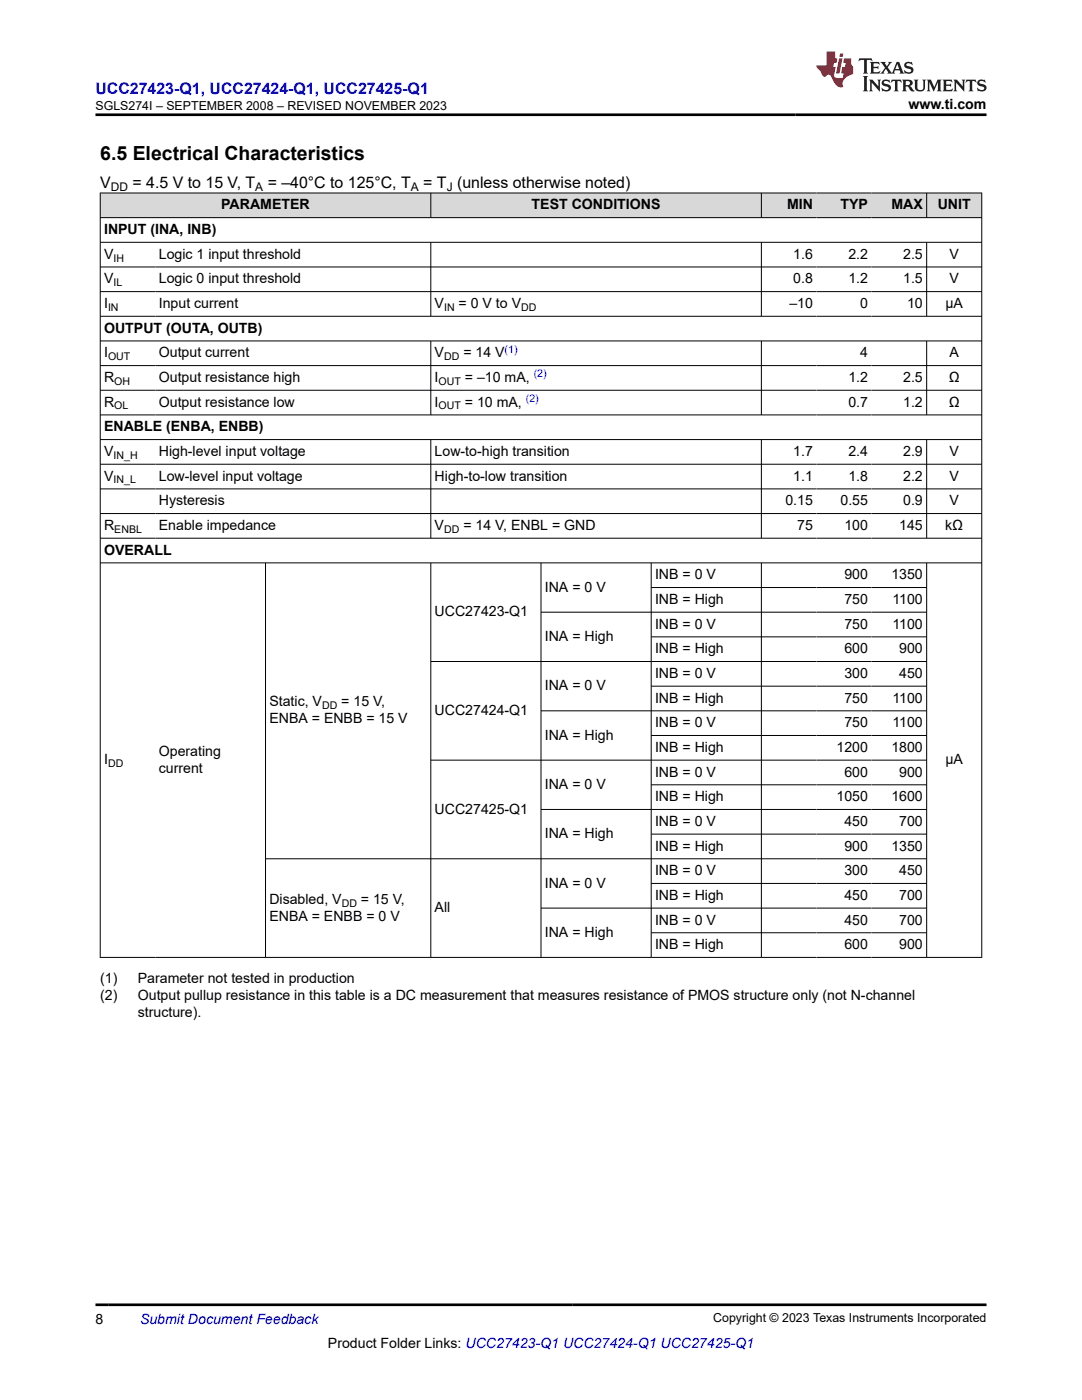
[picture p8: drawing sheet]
<svg xmlns="http://www.w3.org/2000/svg" width="216mm" height="279mm" viewBox="0 0 216 279" stroke-linecap="round" stroke-linejoin="round" font-family="sans-serif">
<defs><g id="words">
<text font-size="3.9" x="20" y="32">6.5 Electrical Characteristics</text>
<text font-size="3.2" fill="#00f" x="19" y="18.7">UCC27423-Q1, UCC27424-Q1, UCC27425-Q1</text>
<g font-size="3.2">
<text x="20" y="37.5">V</text>
<text x="26.4" y="37.5">= 4.5 V to 15 V, T</text>
<text x="53.4" y="37.5">= –40°C to 125°C, T</text>
<text x="84.5" y="37.5">= T (unless otherwise noted)</text>
</g>
<g font-size="2.8">
<text x="181.3" y="21.8">www.ti.com</text>
<text x="44.1" y="41.8">PARAMETER</text>
<text x="106.1" y="41.8">TEST CONDITIONS</text>
<text x="157" y="41.8">MIN</text>
<text x="167.7" y="41.8">TYP</text>
<text x="177.9" y="41.8">MAX</text>
<text x="187.1" y="41.8">UNIT</text>
<text x="20.8" y="46.7">INPUT (INA, INB)</text>
<text x="20.8" y="51.6">V</text>
<text x="31.7" y="51.6">Logic 1 input threshold</text>
<text x="158.3" y="51.6">1.6</text>
<text x="169.3" y="51.6">2.2</text>
<text x="180.2" y="51.6">2.5</text>
<text x="189.5" y="51.6">V</text>
<text x="20.8" y="56.6">V</text>
<text x="31.7" y="56.6">Logic 0 input threshold</text>
<text x="158.3" y="56.6">0.8</text>
<text x="169.3" y="56.6">1.2</text>
<text x="180.2" y="56.6">1.5</text>
<text x="189.5" y="56.6">V</text>
<text x="20.8" y="61.5">I</text>
<text x="31.7" y="61.5">Input current</text>
<text x="86.7" y="61.5">V</text>
<text x="91.5" y="61.5">= 0 V to V</text>
<text x="157.5" y="61.5">–10</text>
<text x="171.6" y="61.5">0</text>
<text x="181" y="61.5">10</text>
<text x="188.6" y="61.5">μA</text>
<text x="20.8" y="66.4">OUTPUT (OUTA, OUTB)</text>
<text x="20.8" y="71.3">I</text>
<text x="31.7" y="71.3">Output current</text>
<text x="86.7" y="71.3">V</text>
<text x="92.5" y="71.3">= 14 V</text>
<text x="171.6" y="71.3">4</text>
<text x="189.5" y="71.3">A</text>
<text x="20.8" y="76.2">R</text>
<text x="31.7" y="76.2">Output resistance high</text>
<text x="86.7" y="76.2">I</text>
<text x="92.8" y="76.2">= –10 mA,</text>
<text x="169.3" y="76.2">1.2</text>
<text x="180.2" y="76.2">2.5</text>
<text x="189.3" y="76.2">Ω</text>
<text x="20.8" y="81.2">R</text>
<text x="31.7" y="81.2">Output resistance low</text>
<text x="86.7" y="81.2">I</text>
<text x="92.8" y="81.2">= 10 mA,</text>
<text x="169.3" y="81.2">0.7</text>
<text x="180.2" y="81.2">1.2</text>
<text x="189.3" y="81.2">Ω</text>
<text x="20.8" y="86.1">ENABLE (ENBA, ENBB)</text>
<text x="20.8" y="91">V</text>
<text x="20.8" y="95.9">V</text>
<text x="31.7" y="91">High-level input voltage</text>
<text x="31.7" y="95.9">Low-level input voltage</text>
<text x="86.7" y="91">Low-to-high transition</text>
<text x="86.7" y="95.9">High-to-low transition</text>
<text x="158.3" y="91">1.7</text>
<text x="158.3" y="95.9">1.1</text>
<text x="169.3" y="91">2.4</text>
<text x="169.3" y="95.9">1.8</text>
<text x="180.2" y="91">2.9</text>
<text x="180.2" y="95.9">2.2</text>
<text x="189.5" y="91">V</text>
<text x="189.5" y="95.9">V</text>
<text x="31.7" y="100.8">Hysteresis</text>
<text x="156.7" y="100.8">0.15</text>
<text x="167.7" y="100.8">0.55</text>
<text x="180.2" y="100.8">0.9</text>
<text x="189.5" y="100.8">V</text>
<text x="20.8" y="105.8">R</text>
<text x="31.7" y="105.8">Enable impedance</text>
<text x="86.7" y="105.8">V</text>
<text x="92.5" y="105.8">= 14 V, ENBL = GND</text>
<text x="159.1" y="105.8">75</text>
<text x="168.5" y="105.8">100</text>
<text x="179.4" y="105.8">145</text>
<text x="188.6" y="105.8">kΩ</text>
<text x="20.8" y="110.7">OVERALL</text>
<text x="108.7" y="118.1">INA = 0 V</text>
<text x="130.7" y="115.6">INB = 0 V</text>
<text x="168.5" y="115.6">900</text>
<text x="177.9" y="115.6">1350</text>
<text x="86.7" y="123">UCC27423-Q1</text>
<text x="130.7" y="120.5">INB = High</text>
<text x="130.7" y="125.4">INB = 0 V</text>
<text x="168.5" y="120.5">750</text>
<text x="168.5" y="125.4">750</text>
<text x="178.1" y="120.5">1100</text>
<text x="178.1" y="125.4">1100</text>
<text x="108.7" y="127.9">INA = High</text>
<text x="130.7" y="130.4">INB = High</text>
<text x="168.5" y="130.4">600</text>
<text x="179.4" y="130.4">900</text>
<text x="108.7" y="137.8">INA = 0 V</text>
<text x="130.7" y="135.3">INB = 0 V</text>
<text x="168.5" y="135.3">300</text>
<text x="179.4" y="135.3">450</text>
<text x="53.7" y="141">Static, V</text>
<text x="68.1" y="141">= 15 V,</text>
<text x="86.7" y="142.7">UCC27424-Q1</text>
<text x="130.7" y="140.2">INB = High</text>
<text x="168.5" y="140.2">750</text>
<text x="178.1" y="140.2">1100</text>
<text x="53.7" y="144.4">ENBA = ENBB = 15 V</text>
<text x="108.7" y="147.6">INA = High</text>
<text x="130.7" y="145.1">INB = 0 V</text>
<text x="168.5" y="145.1">750</text>
<text x="178.1" y="145.1">1100</text>
<text x="20.8" y="152.5">I</text>
<text x="31.7" y="150.8">Operating</text>
<text x="31.7" y="154.2">current</text>
<text x="130.7" y="150.1">INB = High</text>
<text x="130.7" y="155">INB = 0 V</text>
<text x="166.9" y="150.1">1200</text>
<text x="168.5" y="155">600</text>
<text x="177.9" y="150.1">1800</text>
<text x="179.4" y="155">900</text>
<text x="188.6" y="152.5">µA</text>
<text x="108.7" y="157.4">INA = 0 V</text>
<text x="130.7" y="159.9">INB = High</text>
<text x="166.9" y="159.9">1050</text>
<text x="177.9" y="159.9">1600</text>
<text x="86.7" y="162.4">UCC27425-Q1</text>
<text x="108.7" y="167.3">INA = High</text>
<text x="130.7" y="164.8">INB = 0 V</text>
<text x="168.5" y="164.8">450</text>
<text x="179.4" y="164.8">700</text>
<text x="130.7" y="169.7">INB = High</text>
<text x="168.5" y="169.7">900</text>
<text x="177.9" y="169.7">1350</text>
<text x="108.7" y="177.1">INA = 0 V</text>
<text x="130.7" y="174.7">INB = 0 V</text>
<text x="130.7" y="179.6">INB = High</text>
<text x="168.5" y="174.7">300</text>
<text x="168.5" y="179.6">450</text>
<text x="179.4" y="174.7">450</text>
<text x="179.4" y="179.6">700</text>
<text x="53.7" y="183.7">ENBA = ENBB = 0 V</text>
<text x="53.7" y="180.4">Disabled, V</text>
<text x="72" y="180.4">= 15 V,</text>
<text x="86.7" y="182">All</text>
<text x="130.7" y="184.5">INB = 0 V</text>
<text x="168.5" y="184.5">450</text>
<text x="179.4" y="184.5">700</text>
<text x="108.7" y="187">INA = High</text>
<text x="130.7" y="189.4">INB = High</text>
<text x="168.5" y="189.4">600</text>
<text x="179.4" y="189.4">900</text>
<text x="20" y="196.2">(1)</text>
<text x="27.5" y="196.2">Parameter not tested in production</text>
<text x="20" y="199.6">(2)</text>
<text x="27.5" y="199.6">Output pullup resistance in this table is a DC measurement that measures resistance of PMOS structure only (not N-channel</text>
<text x="27.5" y="203">structure).</text>
<text x="19" y="264.2">8</text>
<text x="65.4" y="269">Product Folder Links: UCC27423-Q1 UCC27424-Q1 UCC27425-Q1</text>
</g>
<text font-size="2.8" fill="#00f" x="27.9" y="264.2">Submit Document Feedback</text>
<g font-size="2.5">
<text x="19" y="21.9">SGLS274I – SEPTEMBER 2008 – REVISED NOVEMBER 2023</text>
<text x="142.3" y="263.9">Copyright © 2023 Texas Instruments Incorporated</text>
</g>
<g font-size="2.4">
<text x="22.1" y="38.1">DD</text>
<text x="50.9" y="38.1">A</text>
<text x="82" y="38.1">A</text>
<text x="89.1" y="38.1">J</text>
</g>
<g font-size="2.1">
<text x="22.6" y="52.2">IH</text>
<text x="22.6" y="57.1">IL</text>
<text x="21.6" y="62">IN</text>
<text x="88.6" y="62">IN</text>
<text x="104" y="62">DD</text>
<text x="21.6" y="71.9">OUT</text>
<text x="88.6" y="71.9">DD</text>
<text x="22.8" y="76.8">OH</text>
<text x="87.5" y="76.8">OUT</text>
<text x="22.8" y="81.7">OL</text>
<text x="87.5" y="81.7">OUT</text>
<text x="22.6" y="91.6">IN_H</text>
<text x="22.6" y="96.5">IN_L</text>
<text x="22.8" y="106.3">ENBL</text>
<text x="88.6" y="106.3">DD</text>
<text x="64.3" y="141.5">DD</text>
<text x="21.6" y="153.1">DD</text>
<text x="68.2" y="180.9">DD</text>
</g>
<g font-size="2.1" fill="#00f">
<text x="100.7" y="70.4">(1)</text>
<text x="106.5" y="75.3">(2)</text>
<text x="104.9" y="80.2">(2)</text>
</g>
</g></defs>
<g fill="#d8d8d8">
<path d="M20 38.5h175.9v4.9h-175.9z" fill-rule="evenodd"/>
<path d="M20.1 38.6h65.8v4.8h-65.8z" fill-rule="evenodd"/>
<path d="M86 38.6h65.9v4.8h-65.9z" fill-rule="evenodd"/>
<path d="M152 38.6h10.9v4.8h-10.9z" fill-rule="evenodd"/>
<path d="M162.9 38.6h11v4.8h-11z" fill-rule="evenodd"/>
<path d="M173.9 38.6h10.9v4.8h-10.9z" fill-rule="evenodd"/>
<path d="M185 38.6h10.8v4.8h-10.8z" fill-rule="evenodd"/>
</g>
<g fill="none" stroke="#000" stroke-width=".2">
<path d="M19.9 38.5h176.1M20 38.5v152.6M86 38.5v5M151.9 38.5v5M184.9 38.5v5M195.9 38.5v152.6M19.9 43.4h176.1M19.9 48.4h176.1M19.9 53.3h176.1M19.9 58.2h176.1M86 48.4v14.8M151.9 48.4v14.8"/>
<path d="M184.9 48.4v14.8M19.9 63.1h176.1M19.9 68h176.1M19.9 73h176.1M19.9 77.9h176.1M86 68v14.9M151.9 68v14.9M184.9 68v14.9M19.9 82.8h176.1M19.9 87.7h176.1M19.9 92.6h176.1M19.9 97.6h176.1"/>
<path d="M86 87.7v19.8M151.9 87.7v19.8M184.9 87.7v19.8M19.9 102.5h176.1M19.9 107.4h176.1M19.9 112.3h176.1M53 112.3v78.8M86 112.3v78.8M107.9 112.3v78.8M129.9 112.3v78.8M129.9 117.3h55.1M151.9 112.3v78.8"/>
<path d="M184.9 112.3v78.8M86 132h99M107.9 122.2h77.1M129.9 127.1h55.1M129.9 136.9h55.1M86 151.7h99M129.9 146.8h55.1M129.9 156.6h55.1M185 141.9h-77.1M53 171.4h132M107.9 161.5h77.1M129.9 166.5h55.1"/>
<path d="M129.9 176.3h55.1M19.9 191.1h176.1M129.9 186.2h55.1M185 181.2h-77.1"/>
</g>
<path d="M171.5 11.6l-.2 .6 .5-.2h.6v.1v2.2l-.2 .4h1l-.2-.4v-2.2v-.1h.5l.5 .2-.1-.6zM173.6 12.4l.2 .3v1.6l-.2 .4h1.9l.1-.6a1.08 1.08 0 0 1-1.3 .2v-.7h.6l.4 .2v-.7l-.4 .2h-.6v-.5l.2-.2a1 1 0 0 1 1 .3l-.1-.5zM175.7 12.4l.9 1.1-1 1.2h.9l-.2-.2 .5-.8 .4 .8-.2 .2h1.6l-.2-.2 .2-.5h.9l.1 .5-.1 .2h.9l-.2-.4-.8-1.9h-.5l-.9 2.1-.9-1.1 .9-1h-.8l.2 .2-.4 .6-.4-.6 .2-.2zM179 12.8l.4 1h-.7zM180.7 12.5a.65 .65 0 0 0-.2 .7 .65 .65 0 0 0 .6 .5l.6 .1 .1 .3a.79 .79 0 0 1-.7 .4 .79 .79 0 0 1-.7-.5l.1 .7 .2-.1a.93 .93 0 0 0 1.1 0 .93 .93 0 0 0 .4-.9 1.46 1.46 0 0 0-1.2-.6l-.1-.3a1.09 1.09 0 0 1 1.2 .2l-.2-.6-.1 .1-.5-.2zM172.2 15.2l.2 .4v2.2l-.2 .4h1l-.2-.4v-2.2l.2-.4zM173.4 15.9l.2 .4v1.5l-.2 .4h.8l-.3-.4 .1-1.3 1.6 1.8v-2l.2-.4h-.7l.1 .2 .1 1.1-1.2-1.3zM176.2 16a.65 .65 0 0 0-.2 .8 .65 .65 0 0 0 .6 .4l.6 .2 .1 .2a.79 .79 0 0 1-.7 .4 .79 .79 0 0 1-.7-.5l.1 .7 .2-.1a.93 .93 0 0 0 1.1 .1 .93 .93 0 0 0 .4-1 1.46 1.46 0 0 0-1.2-.5l-.1-.4a1.09 1.09 0 0 1 1.2 .2l-.1-.6-.2 .1-.5-.1zM177.9 15.9l-.1 .6a.63 .63 0 0 1 .8-.3v1.6l-.3 .4h1l-.2-.4v-1.6a.66 .66 0 0 1 .8 .3l-.1-.6zM180 15.9l.2 .4v1.5l-.2 .4h1l-.2-.2-.1-.7h.5l.1 .2a.79 .79 0 0 0 1.2 .6l-1-.9a.61 .61 0 0 0 .6-.6 .61 .61 0 0 0-.5-.7zM180.8 16.2h.1a.47 .47 0 0 1 .5 .1 .47 .47 0 0 1 .1 .5l-.1 .1-.7 .1zM182.3 15.9l.2 .2a2.27 2.27 0 0 0 .4 2 1.04 1.04 0 0 0 1.7-.7v-1.3l.2-.2h-.8l.2 .4v1.1a.6 .6 0 0 1-.6 .6 .6 .6 0 0 1-.6-.6v-1.1l.3-.4zM184.9 15.9l.2 .4v1.5l-.2 .4h.8l-.3-.4v-1.4l.9 1.9 .9-1.9v1.4l-.3 .4h1l-.2-.4v-1.5l.2-.4h-.8l-.7 1.5-.6-1.5zM188.1 15.9l.2 .4v1.5l-.2 .4h1.9l.1-.6a1.09 1.09 0 0 1-1.3 .2v-.7h.6l.4 .2v-.6l-.4 .2h-.6v-.6l.2-.1a1.01 1.01 0 0 1 1 .3l-.1-.6zM190.2 15.9l.3 .4v1.5l-.3 .4h.8l-.2-.4v-1.3l1.6 1.8v-2l.2-.4h-.7l.2 .2v1.1l-1.2-1.3zM192.8 15.9l-.1 .6a.63 .63 0 0 1 .8-.3v1.6l-.3 .4h1l-.2-.4v-1.6a.66 .66 0 0 1 .8 .3l-.1-.6zM195.2 16a.65 .65 0 0 0-.2 .8 .65 .65 0 0 0 .6 .4l.6 .2 .2 .2a.79 .79 0 0 1-.7 .4 .79 .79 0 0 1-.7-.5l.1 .7 .2-.1a.93 .93 0 0 0 1 .1 .93 .93 0 0 0 .5-1 1.46 1.46 0 0 0-1.3-.5v-.4a1.09 1.09 0 0 1 1.2 .2l-.2-.6-.2 .1-.5-.1z" fill="#231f20"/>
<path d="M164.9 10.3v2.7h-2l.1 .4 .8 1a.95 .95 0 0 0 1 .9 .59 .59 0 0 1 .5-.4 .59 .59 0 0 1 .5 .3l.4 .8a1.59 1.59 0 0 0 2.1 1.4 1.61 1.61 0 0 1 1-2.3l1-.3-.1-1.5a1.59 1.59 0 0 1-.3-1.7h-1.5l-.2 .9h.6l-.2 .9h-.5l-.2 .9v.3l.4 .1-.1 .9h-.7a.73 .73 0 0 1-1-.7l.3-1.5h-.5l.1-.9h.5l.2-.9h-.5v-1.3zM167.4 11.6l-.6 3.1h.7l.6-3.1zM167.6 10.7l-.1 .6h.7l.1-.6z" fill="#ed1c24"/>
<path d="M19 22.9h177.8M19 260.4h177.8" fill="none" stroke="#000" stroke-width=".53"/>
<use href="#words"/>
</svg>
